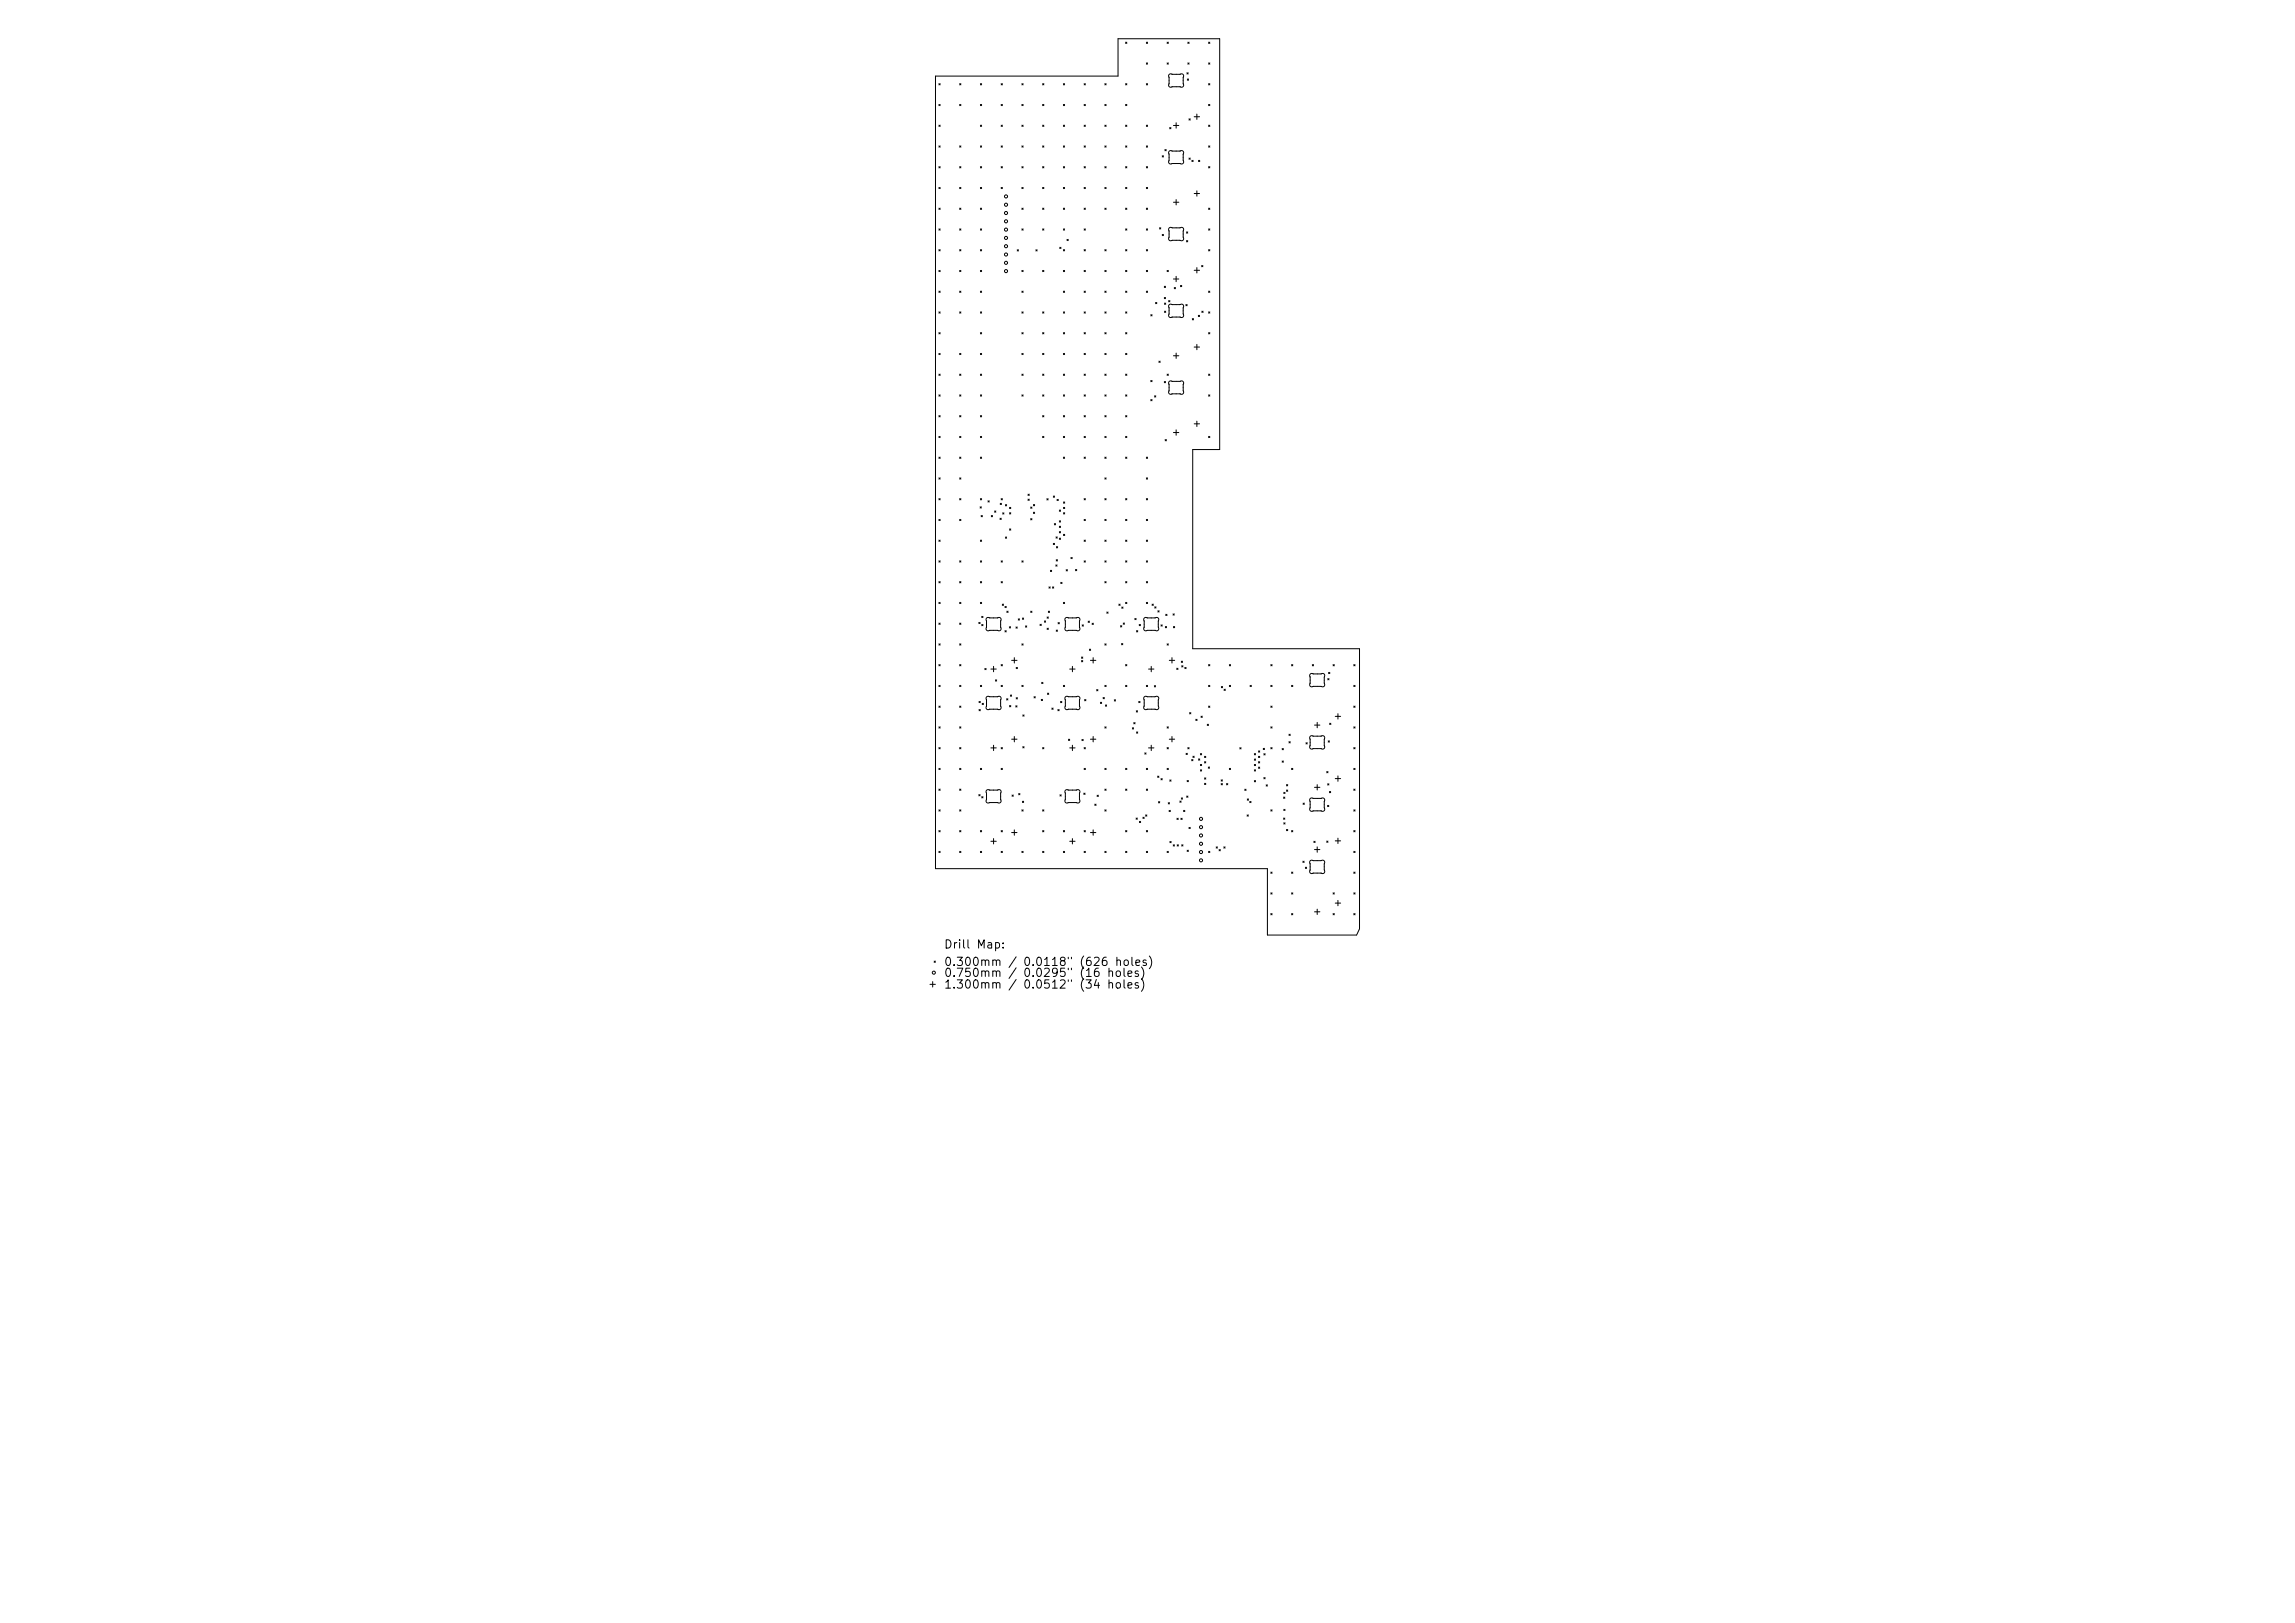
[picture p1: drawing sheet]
<svg xmlns="http://www.w3.org/2000/svg" width="297mm" height="210mm" viewBox="0 0 297 210" stroke-linecap="round" stroke-linejoin="round" font-family="sans-serif">
<defs><g id="words">
<g font-size="1.1">
<text x="122.1" y="123">Drill Map:</text>
<text x="122.1" y="125.3">0.300mm / 0.0118&quot; (626 holes)</text>
<text x="122.1" y="126.7">0.750mm</text>
<text x="122.1" y="128.2">1.300mm / 0.0512&quot; (34</text>
<text x="132.3" y="126.7">0.0295&quot; (16</text>
</g>
</g></defs>
<g fill="none" stroke="#000" stroke-width=".13">
<path d="M121.1 9.8h23.6v-4.8h13.1v53.2h-3.4v25.7h21.5v36.3l-.3 .8h-11.6v-8.6h-42.9zM121.5 10.8l.2 .2M121.5 13.5l.2 .2M121.5 16.2l.2 .2M121.5 18.9l.2 .1M121.7 10.8l-.2 .2M121.7 13.5l-.2 .2M121.7 16.2l-.2 .2M121.7 18.9l-.2 .1M124.2 13.5l.2 .2M124.2 18.9l.2 .1M124.2 10.8l.2 .2"/>
<path d="M124.4 10.8l-.2 .2M124.4 13.5l-.2 .2M124.4 18.9l-.2 .1M126.9 16.2l.1 .2M126.9 18.9l.1 .1M126.9 10.8l.1 .2M126.9 13.5l.1 .2M127 10.8l-.1 .2M127 13.5l-.1 .2M127 16.2l-.1 .2M127 18.9l-.1 .1M129.6 13.5l.1 .2"/>
<path d="M129.6 16.2l.1 .2M129.6 10.8l.1 .2M129.6 18.9l.1 .1M129.7 10.8l-.1 .2M129.7 13.5l-.1 .2M129.7 16.2l-.1 .2M129.7 18.9l-.1 .1M132.2 16.2l.2 .2M132.2 18.9l.2 .1M132.2 13.5l.2 .2M132.2 10.8l.2 .2M132.4 10.8l-.2 .2"/>
<path d="M132.4 13.5l-.2 .2M132.4 16.2l-.2 .2M132.4 18.9l-.2 .1M134.9 18.9l.2 .1M134.9 13.5l.2 .2M134.9 10.8l.2 .2M134.9 16.2l.2 .2M135.1 10.8l-.2 .2M135.1 13.5l-.2 .2M135.1 16.2l-.2 .2M135.1 18.9l-.2 .1M137.6 16.2l.2 .2"/>
<path d="M137.6 13.5l.2 .2M137.6 18.9l.2 .1M137.6 10.8l.2 .2M137.8 10.8l-.2 .2M137.8 13.5l-.2 .2M137.8 16.2l-.2 .2M137.8 18.9l-.2 .1M140.3 18.9l.2 .1M140.3 16.2l.2 .2M140.3 10.8l.2 .2M140.3 13.5l.2 .2M140.5 10.8l-.2 .2"/>
<path d="M140.5 13.5l-.2 .2M140.5 16.2l-.2 .2M140.5 18.9l-.2 .1M143 13.5l.1 .2M143 16.2l.1 .2M143 10.8l.1 .2M143 18.9l.1 .1M143.1 10.8l-.1 .2M143.1 13.5l-.1 .2M143.1 16.2l-.1 .2M143.1 18.9l-.1 .1M145.7 16.2l.1 .2"/>
<path d="M145.7 18.9l.1 .1M145.7 13.5l.1 .2M145.7 5.5l.1 .1M145.7 10.8l.1 .2M145.8 5.5l-.1 .1M145.8 10.8l-.1 .2M145.8 13.5l-.1 .2M145.8 16.2l-.1 .2M145.8 18.9l-.1 .1M148.4 18.9l.1 .1M148.4 8.1l.1 .2M148.4 5.5l.1 .1"/>
<path d="M148.4 10.8l.1 .2M148.4 16.2l.1 .2M148.5 5.5l-.1 .1M148.5 8.1l-.1 .2M148.5 10.8l-.1 .2M148.5 16.2l-.1 .2M148.5 18.9l-.1 .1M150.8 19.3l.1 .2M150.9 19.3l-.1 .2M151 8.1l.2 .2M151 5.5l.2 .1M151.2 5.5l-.2 .1"/>
<path d="M151.2 8.1l-.2 .2M151.3 19.6l.2-.1 1.6 .1 .1 .2-.1 1.3-.2 .1h-1.6l-.1-.3v-1.2zM151.3 9.6h.2h1.6l.1 .2-.1 1.4-.2 .1-1.6-.1-.1-.2v-1.2zM151.4 16.5l.1 .2M151.5 16.5l-.1 .2M151.9 16.2h.7M152.2 15.9v.7M153.6 9.4l.2 .2M153.7 10.2l.1 .2M153.7 8.1l.2 .2M153.7 5.5l.2 .1M153.8 9.4l-.2 .2"/>
<path d="M153.8 10.2l-.1 .2M153.9 15.4l.1 .1M153.9 5.5l-.2 .1M153.9 8.1l-.2 .2M154 15.4l-.1 .1M154.5 15.1h.7M154.9 14.8v.7M156.4 13.5l.2 .2M156.4 10.8l.2 .2M156.4 5.5l.2 .1M156.4 8.1l.2 .2M156.4 16.2l.2 .2"/>
<path d="M156.4 18.9l.2 .1M156.6 5.5l-.2 .1M156.6 10.8l-.2 .2M156.6 13.5l-.2 .2M156.6 16.2l-.2 .2M156.6 18.9l-.2 .1M156.6 8.1l-.2 .2M121.5 21.6l.2 .1M121.5 24.2l.2 .2M121.5 26.9l.2 .2M121.5 29.6l.2 .2M121.5 32.3l.2 .2"/>
<path d="M121.5 35l.2 .1M121.5 37.7l.2 .1M121.7 21.6l-.2 .1M121.7 24.2l-.2 .2M121.7 26.9l-.2 .2M121.7 29.6l-.2 .2M121.7 32.3l-.2 .2M121.7 35l-.2 .1M121.7 37.7l-.2 .1M124.2 21.6l.2 .1M124.2 24.2l.2 .2M124.2 26.9l.2 .2"/>
<path d="M124.2 29.6l.2 .2M124.2 32.3l.2 .2M124.2 35l.2 .1M124.2 37.7l.2 .1M124.4 21.6l-.2 .1M124.4 24.2l-.2 .2M124.4 26.9l-.2 .2M124.4 29.6l-.2 .2M124.4 32.3l-.2 .2M124.4 35l-.2 .1M124.4 37.7l-.2 .1M126.9 21.6l.1 .1"/>
<path d="M126.9 26.9l.1 .2M126.9 29.6l.1 .2M126.9 32.3l.1 .2M126.9 37.7l.1 .1M126.9 24.2l.1 .2M126.9 35l.1 .1M127 21.6l-.1 .1M127 24.2l-.1 .2M127 26.9l-.1 .2M127 29.6l-.1 .2M127 32.3l-.1 .2M127 35l-.1 .1"/>
<path d="M127 37.7l-.1 .1M129.6 21.6l.1 .1M129.6 24.2l.1 .2M129.7 21.6l-.1 .1M129.7 24.2l-.1 .2M131.6 32.3l.2 .2M131.8 32.3l-.2 .2M132.2 24.2l.2 .2M132.2 26.9l.2 .2M132.2 35l.2 .1M132.2 37.7l.2 .1M132.2 29.6l.2 .2"/>
<path d="M132.2 21.6l.2 .1M132.4 21.6l-.2 .1M132.4 24.2l-.2 .2M132.4 26.9l-.2 .2M132.4 29.6l-.2 .2M132.4 35l-.2 .1M132.4 37.7l-.2 .1M134.1 32.3l.1 .2M134.2 32.3l-.1 .2M134.9 29.6l.2 .2M134.9 21.6l.2 .1M134.9 24.2l.2 .2"/>
<path d="M134.9 26.9l.2 .2M134.9 35l.2 .1M135.1 21.6l-.2 .1M135.1 24.2l-.2 .2M135.1 26.9l-.2 .2M135.1 29.6l-.2 .2M135.1 35l-.2 .1M137.1 32l.2 .2M137.3 32l-.2 .2M137.6 21.6l.2 .1M137.6 24.2l.2 .2M137.6 35l.2 .1"/>
<path d="M137.6 26.9l.2 .2M137.6 29.6l.2 .2M137.6 37.7l.2 .1M137.6 32.3l.2 .2M137.8 21.6l-.2 .1M137.8 24.2l-.2 .2M137.8 26.9l-.2 .2M137.8 29.6l-.2 .2M137.8 32.3l-.2 .2M137.8 35l-.2 .1M137.8 37.7l-.2 .1M138.1 31l.1 .1"/>
<path d="M138.2 31l-.1 .1M140.3 26.9l.2 .2M140.3 37.7l.2 .1M140.3 29.6l.2 .2M140.3 21.6l.2 .1M140.3 32.3l.2 .2M140.3 35l.2 .1M140.3 24.2l.2 .2M140.5 21.6l-.2 .1M140.5 24.2l-.2 .2M140.5 26.9l-.2 .2M140.5 29.6l-.2 .2"/>
<path d="M140.5 32.3l-.2 .2M140.5 35l-.2 .1M140.5 37.7l-.2 .1M143 32.3l.1 .2M143 21.6l.1 .1M143 24.2l.1 .2M143 35l.1 .1M143 37.7l.1 .1M143 26.9l.1 .2M143.1 21.6l-.1 .1M143.1 24.2l-.1 .2M143.1 26.9l-.1 .2"/>
<path d="M143.1 32.3l-.1 .2M143.1 35l-.1 .1M143.1 37.7l-.1 .1M145.7 35l.1 .1M145.7 24.2l.1 .2M145.7 26.9l.1 .2M145.7 37.7l.1 .1M145.7 29.6l.1 .2M145.7 21.6l.1 .1M145.7 32.3l.1 .2M145.8 21.6l-.1 .1M145.8 24.2l-.1 .2"/>
<path d="M145.8 26.9l-.1 .2M145.8 29.6l-.1 .2M145.8 32.3l-.1 .2M145.8 35l-.1 .1M145.8 37.7l-.1 .1M148.4 29.6l.1 .2M148.4 21.6l.1 .1M148.4 32.3l.1 .2M148.4 24.2l.1 .2M148.4 35l.1 .1M148.4 26.9l.1 .2M148.4 37.7l.1 .1"/>
<path d="M148.5 21.6l-.1 .1M148.5 24.2l-.1 .2M148.5 26.9l-.1 .2M148.5 29.6l-.1 .2M148.5 32.3l-.1 .2M148.5 35l-.1 .1M148.5 37.7l-.1 .1M149.5 39.1l.2 .2M149.7 39.1l-.2 .2M150.1 29.5l.1 .1M150.2 29.5l-.1 .1M150.4 20.2l.2 .1"/>
<path d="M150.4 30.3l.2 .2M150.6 20.2l-.2 .1M150.6 30.3l-.2 .2M150.7 37l.1 .2M150.7 38.5l.1 .2M150.7 39.2l.2 .2M150.8 37l-.1 .2M150.8 38.5l-.1 .2M150.9 39.2l-.2 .2M151 35l.2 .1M151.2 35l-.2 .1M151.2 38.9l.2 .2"/>
<path d="M151.3 39.4h.2h1.6l.1 .2-.1 1.4-.2 .1-1.6-.1-.1-.2v-1.2zM151.3 29.5l.2-.1 1.6 .1 .1 .2-.1 1.4-.2 .1-1.6-.1-.1-.2v-1.2zM151.4 38.9l-.2 .2M151.9 26.2h.7M151.9 36.1h.7M152 37.2l.1 .2M152.1 37.2l-.1 .2M152.2 25.8v.7M152.2 35.8v.7M152.8 36.9l.1 .2M152.9 36.9l-.1 .2M153.5 39.4l.1 .2"/>
<path d="M153.5 30l.2 .2M153.5 31.1l.2 .2M153.6 39.4l-.1 .2M153.7 30l-.2 .2M153.7 31.1l-.2 .2M153.9 20.5l.1 .1M154 20.5l-.1 .1M154.2 20.7l.2 .2M154.4 20.7l-.2 .2M154.5 25h.7M154.5 35h.7M154.9 24.7v.7"/>
<path d="M154.9 34.6v.7M155.1 20.7l.2 .2M155.3 20.7l-.2 .2M155.5 34.4l.2 .1M155.7 34.4l-.2 .1M156.4 32.3l.2 .2M156.4 21.6l.2 .1M156.4 26.9l.2 .2M156.4 29.6l.2 .2M156.4 37.7l.2 .1M156.6 21.6l-.2 .1M156.6 26.9l-.2 .2"/>
<path d="M156.6 29.6l-.2 .2M156.6 32.3l-.2 .2M156.6 37.7l-.2 .1M121.5 40.4l.2 .1M121.5 43l.2 .2M121.5 45.7l.2 .2M121.5 48.4l.2 .2M121.5 51.1l.2 .2M121.5 53.8l.2 .1M121.5 56.5l.2 .1M121.5 59.1l.2 .2M121.7 40.4l-.2 .1"/>
<path d="M121.7 43l-.2 .2M121.7 45.7l-.2 .2M121.7 48.4l-.2 .2M121.7 51.1l-.2 .2M121.7 53.8l-.2 .1M121.7 56.5l-.2 .1M121.7 59.1l-.2 .2M124.2 40.4l.2 .1M124.2 45.7l.2 .2M124.2 48.4l.2 .2M124.2 51.1l.2 .2M124.2 56.5l.2 .1"/>
<path d="M124.2 59.1l.2 .2M124.2 53.8l.2 .1M124.4 40.4l-.2 .1M124.4 45.7l-.2 .2M124.4 48.4l-.2 .2M124.4 51.1l-.2 .2M124.4 53.8l-.2 .1M124.4 56.5l-.2 .1M124.4 59.1l-.2 .2M126.9 40.4l.1 .1M126.9 43l.1 .2M126.9 48.4l.1 .2"/>
<path d="M126.9 51.1l.1 .2M126.9 53.8l.1 .1M126.9 59.1l.1 .2M126.9 56.5l.1 .1M126.9 45.7l.1 .2M127 40.4l-.1 .1M127 43l-.1 .2M127 45.7l-.1 .2M127 48.4l-.1 .2M127 51.1l-.1 .2M127 53.8l-.1 .1M127 56.5l-.1 .1"/>
<path d="M127 59.1l-.1 .2M132.2 45.7l.2 .2M132.2 48.4l.2 .2M132.2 40.4l.2 .1M132.2 51.1l.2 .2M132.2 43l.2 .2M132.4 40.4l-.2 .1M132.4 43l-.2 .2M132.4 45.7l-.2 .2M132.4 48.4l-.2 .2M132.4 51.1l-.2 .2M134.9 40.4l.2 .1"/>
<path d="M134.9 51.1l.2 .2M134.9 43l.2 .2M134.9 53.8l.2 .1M134.9 45.7l.2 .2M134.9 48.4l.2 .2M134.9 56.5l.2 .1M135.1 40.4l-.2 .1M135.1 43l-.2 .2M135.1 45.7l-.2 .2M135.1 48.4l-.2 .2M135.1 51.1l-.2 .2M135.1 53.8l-.2 .1"/>
<path d="M135.1 56.5l-.2 .1M137.6 45.7l.2 .2M137.6 56.5l.2 .1M137.6 48.4l.2 .2M137.6 51.1l.2 .2M137.6 59.1l.2 .2M137.6 40.4l.2 .1M137.6 43l.2 .2M137.6 53.8l.2 .1M137.8 40.4l-.2 .1M137.8 43l-.2 .2M137.8 45.7l-.2 .2"/>
<path d="M137.8 48.4l-.2 .2M137.8 51.1l-.2 .2M137.8 53.8l-.2 .1M137.8 56.5l-.2 .1M137.8 59.1l-.2 .2M140.3 48.4l.2 .2M140.3 51.1l.2 .2M140.3 40.4l.2 .1M140.3 53.8l.2 .1M140.3 43l.2 .2M140.3 45.7l.2 .2M140.3 56.5l.2 .1"/>
<path d="M140.3 59.1l.2 .2M140.5 40.4l-.2 .1M140.5 43l-.2 .2M140.5 45.7l-.2 .2M140.5 48.4l-.2 .2M140.5 51.1l-.2 .2M140.5 53.8l-.2 .1M140.5 56.5l-.2 .1M140.5 59.1l-.2 .2M143 53.8l.1 .1M143 43l.1 .2M143 56.5l.1 .1"/>
<path d="M143 45.7l.1 .2M143 48.4l.1 .2M143 59.1l.1 .2M143 40.4l.1 .1M143 51.1l.1 .2M143.1 40.4l-.1 .1M143.1 43l-.1 .2M143.1 45.7l-.1 .2M143.1 48.4l-.1 .2M143.1 51.1l-.1 .2M143.1 53.8l-.1 .1M143.1 56.5l-.1 .1"/>
<path d="M143.1 59.1l-.1 .2M145.7 59.1l.1 .2M145.7 40.4l.1 .1M145.7 48.4l.1 .2M145.7 51.1l.1 .2M145.7 43l.1 .2M145.7 53.8l.1 .1M145.7 45.7l.1 .2M145.7 56.5l.1 .1M145.8 40.4l-.1 .1M145.8 43l-.1 .2M145.8 45.7l-.1 .2"/>
<path d="M145.8 48.4l-.1 .2M145.8 51.1l-.1 .2M145.8 53.8l-.1 .1M145.8 56.5l-.1 .1M145.8 59.1l-.1 .2M148.4 59.1l.1 .2M148.5 59.1l-.1 .2M148.9 40.7l.2 .2M148.9 49.2l.2 .2M148.9 51.7l.2 .2M149.1 40.7l-.2 .2M149.1 49.2l-.2 .2"/>
<path d="M149.1 51.7l-.2 .2M149.4 51.2l.2 .2M149.6 51.2l-.2 .2M150 46.7l.1 .2M150.1 46.7l-.1 .2M150.7 49.4l.1 .1M150.7 40.3l.2 .1M150.8 56.9l.1 .1M150.8 49.4l-.1 .1M150.9 40.3l-.2 .1M150.9 56.9l-.1 .1M151 48.4l.2 .2"/>
<path d="M151.2 48.4l-.2 .2M151.3 49.4l.2-.1 1.6 .1 .1 .2-.1 1.3-.2 .1h-1.6l-.1-.3v-1.2zM151.9 46h.7M151.9 56h.7M152.2 45.7v.7M152.2 55.6v.7M154.3 41.2l.2 .2M154.5 41.2l-.2 .2M154.5 44.9h.7M154.5 54.8h.7M154.9 44.6v.7M154.9 54.5v.7"/>
<path d="M155.1 40.8l.1 .2M155.2 40.8l-.1 .2M155.5 40.3l.2 .1M155.7 40.3l-.2 .1M156.4 43l.2 .2M156.4 56.5l.2 .1M156.4 40.4l.2 .1M156.4 48.4l.2 .2M156.4 51.1l.2 .2M156.6 40.4l-.2 .1M156.6 43l-.2 .2M156.6 48.4l-.2 .2"/>
<path d="M156.6 51.1l-.2 .2M156.6 56.5l-.2 .1M121.5 61.8l.2 .2M121.5 64.5l.2 .2M121.5 67.2l.2 .2M121.5 69.9l.2 .1M121.5 72.6l.2 .1M121.5 75.3l.2 .1M121.5 77.9l.2 .2M121.7 61.8l-.2 .2M121.7 64.5l-.2 .2M121.7 67.2l-.2 .2"/>
<path d="M121.7 69.9l-.2 .1M121.7 72.6l-.2 .1M121.7 75.3l-.2 .1M121.7 77.9l-.2 .2M124.2 61.8l.2 .2M124.2 67.2l.2 .2M124.2 72.6l.2 .1M124.2 77.9l.2 .2M124.2 64.5l.2 .2M124.2 75.3l.2 .1M124.4 61.8l-.2 .2M124.4 64.5l-.2 .2"/>
<path d="M124.4 67.2l-.2 .2M124.4 72.6l-.2 .1M124.4 75.3l-.2 .1M124.4 77.9l-.2 .2M126.8 65.6l.2 .1M126.9 64.5l.1 .2M126.9 72.6l.1 .1M126.9 75.3l.1 .1M126.9 77.9l.1 .2M126.9 69.9l.1 .1M127 66.7l.1 .2M127 65.6l-.2 .1"/>
<path d="M127 64.5l-.1 .2M127 69.9l-.1 .1M127 72.6l-.1 .1M127 75.3l-.1 .1M127 77.9l-.1 .2M127.1 79.8l.1 .1M127.1 66.7l-.1 .2M127.2 79.8l-.1 .1M127.7 80l.2-.1 1.6 .1 .1 .2-.1 1.3-.2 .1h-1.6l-.1-.2v-1.2zM127.9 64.8l.1 .2M128 64.8l-.1 .2M128.3 66.7l.1 .2"/>
<path d="M128.4 66.7l-.1 .2M128.7 66.1l.2 .2M128.9 66.1l-.2 .2M129.4 67.1l.2 .1M129.4 65.1l.2 .2M129.6 64.5l.1 .2M129.6 75.3l.1 .1M129.6 72.6l.1 .1M129.6 67.1l-.2 .1M129.6 65.1l-.2 .2M129.7 78.2l.2 .1M129.7 64.5l-.1 .2"/>
<path d="M129.7 72.6l-.1 .1M129.7 75.3l-.1 .1M129.8 66.4l.1 .1M129.9 78.2l-.2 .1M129.9 66.4l-.1 .1M130.1 78.5l.1 .1M130.1 65.3l.2 .2M130.1 69.5l.2 .1M130.2 78.5l-.1 .1M130.3 65.3l-.2 .2M130.3 69.5l-.2 .1M130.3 79.1l.2 .1"/>
<path d="M130.5 79.1l-.2 .1M130.6 65.6l.2 .2M130.6 66.3l.2 .2M130.6 68.4l.2 .2M130.8 65.6l-.2 .2M130.8 66.3l-.2 .2M130.8 68.4l-.2 .2M132.2 72.6l.2 .1M132.3 80l.2 .1M132.4 72.6l-.2 .1M132.5 80l-.2 .1M133 63.9l.2 .2"/>
<path d="M133 64.6l.2 .1M133.2 63.9l-.2 .2M133.2 64.6l-.2 .1M133.4 65.6l.1 .2M133.4 67.1l.1 .2M133.4 79.1l.1 .1M133.5 65.6l-.1 .2M133.5 67.1l-.1 .2M133.5 79.1l-.1 .1M133.7 65.3l.2 .1M133.7 66.3l.2 .1M133.9 65.3l-.2 .1"/>
<path d="M133.9 66.3l-.2 .1M135.5 64.5l.1 .2M135.5 79.8l.2 .2M135.6 64.5l-.1 .2M135.7 79.8l-.2 .2M135.7 79.1l.1 .1M135.7 75.9l.2 .2M135.8 79.1l-.1 .1M135.9 75.9l-.2 .2M135.9 73.8l.2 .2M136.1 73.8l-.2 .2M136.2 75.9l.2 .2"/>
<path d="M136.3 64.2l.2 .1M136.3 70.3l.2 .2M136.4 75.9l-.2 .2M136.4 67.8l.2 .1M136.5 64.2l-.2 .1M136.5 70.3l-.2 .2M136.6 67.8l-.2 .1M136.6 73.1l.2 .2M136.7 69.5l.1 .1M136.7 72.4l.1 .2M136.7 70.7l.2 .2M136.8 73.1l-.2 .2"/>
<path d="M136.8 64.6l.2 .2M136.8 69.5l-.1 .1M136.8 72.4l-.1 .2M136.9 70.7l-.2 .2M137 64.6l-.2 .2M137.1 69.6l.2 .2M137.1 66l.2 .2M137.1 67.4l.2 .2M137.1 68.1l.2 .2M137.1 68.8l.2 .1M137.3 66l-.2 .2M137.3 67.4l-.2 .2"/>
<path d="M137.3 68.1l-.2 .2M137.3 68.8l-.2 .1M137.3 69.6l-.2 .2M137.3 75.4l.1 .1M137.4 75.4l-.1 .1M137.6 77.9l.2 .2M137.6 64.9l.2 .2M137.6 65.6l.2 .2M137.6 66.3l.2 .2M137.6 69.1l.2 .2M137.8 77.9l-.2 .2M137.8 64.9l-.2 .2"/>
<path d="M137.8 65.6l-.2 .2M137.8 66.3l-.2 .2M137.8 69.1l-.2 .2M137.9 80l.2-.1 1.6 .1 .1 .2-.1 1.3-.2 .1h-1.6l-.1-.2v-1.2zM138 73.7l.1 .2M138.1 73.7l-.1 .2M138.6 72.1l.2 .2M138.8 72.1l-.2 .2M139.2 73.7l.1 .1M139.3 73.7l-.1 .1M140.3 64.5l.2 .2M140.3 67.2l.2 .2"/>
<path d="M140.3 69.9l.2 .1M140.3 72.6l.2 .1M140.5 64.5l-.2 .2M140.5 67.2l-.2 .2M140.5 72.6l-.2 .1M140.5 69.9l-.2 .1M143 64.5l.1 .2M143 61.8l.1 .2M143 67.2l.1 .2M143 69.9l.1 .1M143 72.6l.1 .1M143 75.3l.1 .1"/>
<path d="M143.1 61.8l-.1 .2M143.1 64.5l-.1 .2M143.1 69.9l-.1 .1M143.1 72.6l-.1 .1M143.1 67.2l-.1 .2M143.1 75.3l-.1 .1M143.2 79.2l.2 .2M143.4 79.2l-.2 .2M144.8 78.2l.2 .1M145 78.2l-.2 .1M145.2 78.5l.1 .2M145.3 78.5l-.1 .2"/>
<path d="M145.7 64.5l.1 .2M145.7 69.9l.1 .1M145.7 72.6l.1 .1M145.7 75.3l.1 .1M145.7 67.2l.1 .2M145.7 77.9l.1 .2M145.8 67.2l-.1 .2M145.8 69.9l-.1 .1M145.8 75.3l-.1 .1M145.8 77.9l-.1 .2M145.8 64.5l-.1 .2M145.8 72.6l-.1 .1"/>
<path d="M148.1 80l.2-.1 1.6 .1 .1 .2-.1 1.3-.2 .1h-1.6l-.1-.2v-1.2zM148.4 61.8l.1 .2M148.4 64.5l.1 .2M148.4 67.2l.1 .2M148.4 75.3l.1 .1M148.4 77.9l.1 .2M148.4 69.9l.1 .1M148.4 72.6l.1 .1M148.5 64.5l-.1 .2M148.5 67.2l-.1 .2M148.5 72.6l-.1 .1M148.5 75.3l-.1 .1"/>
<path d="M148.5 61.8l-.1 .2M148.5 69.9l-.1 .1M148.5 77.9l-.1 .2M149.1 78.2l.2 .1M149.3 78.2l-.2 .1M149.4 78.5l.2 .2M149.6 78.5l-.2 .2M149.8 79l.2 .2M150 79l-.2 .2M150.9 79.5l.1 .1M151 79.5l-.1 .1M151.8 79.4l.2 .2"/>
<path d="M152 79.4l-.2 .2M121.5 80.6l.2 .2M121.5 83.3l.2 .2M121.5 86l.2 .2M121.5 88.7l.2 .1M121.5 91.4l.2 .1M121.5 94.1l.2 .1M121.5 96.7l.2 .2M121.5 99.4l.2 .2M121.7 80.6l-.2 .2M121.7 83.3l-.2 .2M121.7 86l-.2 .2"/>
<path d="M121.7 88.7l-.2 .1M121.7 91.4l-.2 .1M121.7 94.1l-.2 .1M121.7 96.7l-.2 .2M121.7 99.4l-.2 .2M124.2 80.6l.2 .2M124.2 83.3l.2 .2M124.2 88.7l.2 .1M124.2 91.4l.2 .1M124.2 94.1l.2 .1M124.2 96.7l.2 .2M124.2 99.4l.2 .2"/>
<path d="M124.2 86l.2 .2M124.4 80.6l-.2 .2M124.4 83.3l-.2 .2M124.4 88.7l-.2 .1M124.4 91.4l-.2 .1M124.4 96.7l-.2 .2M124.4 99.4l-.2 .2M124.4 86l-.2 .2M124.4 94.1l-.2 .1M126.7 80.5l.1 .2M126.7 90.8l.2 .1M126.7 91.8l.2 .2"/>
<path d="M126.8 80.5l-.1 .2M126.9 90.8l-.2 .1M126.9 91.8l-.2 .2M126.9 99.4l.1 .2M126.9 88.7l.1 .1M127 88.7l-.1 .1M127 99.4l-.1 .2M127.1 80.8l.1 .2M127.1 91l.2 .2M127.2 80.8l-.1 .2M127.3 91l-.2 .2M127.5 86.5l.1 .2"/>
<path d="M127.6 86.5l-.1 .2M127.7 90.2l.2-.1 1.6 .1 .1 .2-.1 1.3-.2 .1h-1.6l-.1-.2v-1.2zM128.2 86.6h.7M128.2 96.8h.7M128.6 86.2v.7M128.6 96.4v.7M128.8 88l.2 .1M129 88l-.2 .1M129.6 86l.1 .2M129.6 88.7l.1 .1M129.6 96.7l.1 .2M129.6 99.4l.1 .2"/>
<path d="M129.7 86l-.1 .2M129.7 99.4l-.1 .2M129.7 88.7l-.1 .1M129.7 96.7l-.1 .2M130.1 81.6l.1 .2M130.2 81.6l-.1 .2M130.3 90.4l.1 .2M130.4 90.4l-.1 .2M130.6 81.1l.2 .2M130.6 91.3l.2 .2M130.8 89.9l.1 .2M130.8 81.1l-.2 .2"/>
<path d="M130.8 91.3l-.2 .2M130.9 89.9l-.1 .2M130.9 85.4h.7M130.9 95.6h.7M131.3 85.1v.7M131.3 95.3v.7M131.5 91.3l.1 .2M131.5 81.1l.1 .2M131.5 86.4l.2 .1M131.5 90.3l.2 .1M131.6 91.3l-.1 .2M131.6 81.1l-.1 .2"/>
<path d="M131.7 86.4l-.2 .1M131.7 90.3l-.2 .1M131.8 80.1l.1 .1M131.9 80.1l-.1 .1M132.2 83.3l.2 .2M132.2 88.7l.2 .1M132.4 92.5l.1 .2M132.4 96.6l.1 .2M132.4 83.3l-.2 .2M132.4 88.7l-.2 .1M132.5 96.6l-.1 .2M132.5 92.5l-.1 .2"/>
<path d="M132.7 81l.2 .2M132.9 81l-.2 .2M133.8 90.1l.2 .2M134 90.1l-.2 .2M134.6 80.8l.2 .1M134.8 80.8l-.2 .1M134.8 90.5l.1 .2M134.8 88.3l.2 .2M134.9 90.5l-.1 .2M134.9 96.7l.2 .2M135 88.3l-.2 .2M135.1 96.7l-.2 .2"/>
<path d="M135.2 80.3l.1 .2M135.3 80.3l-.1 .2M135.5 81.3l.2 .1M135.6 89.7l.1 .1M135.7 81.3l-.2 .1M135.7 89.7l-.1 .1M136.1 91.6l.2 .2M136.3 91.6l-.2 .2M136.7 81.5l.1 .2M136.8 81.5l-.1 .2M136.9 91.8l.2 .2M136.9 80.6l.2 .1"/>
<path d="M137.1 91.8l-.2 .2M137.1 80.6l-.2 .1M137.3 90.8l.1 .1M137.4 90.8l-.1 .1M137.6 88.7l.2 .1M137.8 88.7l-.2 .1M137.9 90.2l.2-.1 1.6 .1 .1 .2-.1 1.3-.2 .1h-1.6l-.1-.2v-1.2zM138.3 95.6l.1 .2M138.4 95.6l-.1 .2M138.4 86.6h.7M138.4 96.8h.7M138.8 86.2v.7"/>
<path d="M138.8 96.4v.7M140 85l.1 .2M140 85.5l.1 .1M140 95.7l.2 .1M140 80.9l.2 .1M140.1 85l-.1 .2M140.1 85.5l-.1 .1M140.2 95.7l-.2 .1M140.2 80.9l-.2 .1M140.3 99.4l.2 .2M140.3 96.7l.2 .2M140.4 90.5l.1 .2"/>
<path d="M140.5 96.7l-.2 .2M140.5 99.4l-.2 .2M140.5 90.5l-.1 .2M140.8 80.4l.2 .1M141 84l.1 .2M141 80.4l-.2 .1M141.1 85.4h.7M141.1 95.6h.7M141.1 84l-.1 .2M141.3 80.6l.2 .2M141.5 85.1v.7M141.5 95.3v.7"/>
<path d="M141.5 80.6l-.2 .2M141.9 89.2l.2 .2M142.1 89.2l-.2 .2M142.4 90.9l.2 .1M142.6 90.9l-.2 .1M142.8 90.3l.1 .1M142.9 90.3l-.1 .1M143 99.4l.1 .2M143 88.7l.1 .1M143 83.3l.1 .2M143 94.1l.1 .1M143.1 91.2l.1 .2"/>
<path d="M143.1 88.7l-.1 .1M143.1 83.3l-.1 .2M143.1 94.1l-.1 .1M143.1 99.4l-.1 .2M143.2 91.2l-.1 .2M144.2 90.5l.2 .2M144.4 90.5l-.2 .2M145 81l.2 .1M145.1 83.3l.2 .1M145.2 81l-.2 .1M145.3 83.3l-.2 .1M145.4 80.6l.1 .2"/>
<path d="M145.5 80.6l-.1 .2M145.7 86l.1 .2M145.7 88.7l.1 .1M145.7 99.4l.1 .2M145.8 86l-.1 .2M145.8 88.7l-.1 .1M145.8 99.4l-.1 .2M146.5 94.2l.2 .1M146.7 94.2l-.2 .1M146.7 93.5l.2 .2M146.9 80l.1 .2M146.9 93.5l-.2 .2"/>
<path d="M147 80l-.1 .2M147.1 92l.1 .1M147.1 94.7l.1 .2M147.1 81.6l.1 .2M147.2 92l-.1 .1M147.2 81.6l-.1 .2M147.2 94.7l-.1 .2M147.4 90.8l.1 .1M147.4 80.8l.2 .2M147.5 90.8l-.1 .1M147.6 80.8l-.2 .2M148.1 90.2l.2-.1 1.6 .1 .1 .2-.1 1.3-.2 .1h-1.6l-.1-.2v-1.2z"/>
<path d="M148.2 97.4l.1 .2M148.3 97.4l-.1 .2M148.4 88.7l.1 .1M148.4 99.4l.1 .2M148.5 88.7l-.1 .1M148.5 99.4l-.1 .2M148.6 86.6h.7M148.6 96.8h.7M149 86.2v.7M149 96.4v.7M149.4 88.7l.1 .2M149.5 88.7l-.1 .2"/>
<path d="M150.2 80.9l.2 .1M150.4 80.9l-.2 .1M150.8 81.1l.2 .1M151 81.1l-.2 .1M151 99.4l.2 .2M151 83.3l.2 .2M151 94.1l.2 .1M151 96.7l.2 .2M151.2 83.3l-.2 .2M151.2 94.1l-.2 .1M151.2 96.7l-.2 .2M151.2 99.4l-.2 .2"/>
<path d="M151.3 85.4h.7M151.3 95.6h.7M151.7 85.1v.7M151.7 95.3v.7M151.9 81.1l.1 .1M152 81.1l-.1 .1M152.3 86.5l.1 .1M152.4 86.5l-.1 .1M152.9 85.6l.1 .1M152.9 86.1l.2 .2M153 85.6l-.1 .1M153.1 86.1l-.2 .2"/>
<path d="M153.3 86.4l.2 .1M153.5 86.4l-.2 .1M153.5 97.5l.2 .1M153.7 97.5l-.2 .1M153.7 96.7l.2 .2M153.9 96.7l-.2 .2M154 92.2l.1 .2M154.1 92.2l-.1 .2M154.2 98.3l.2 .1M154.4 98.3l-.2 .1M154.4 97.8l.1 .2M154.5 97.8l-.1 .2"/>
<path d="M154.8 93.1l.1 .1M154.9 93.1l-.1 .1M155.1 98.2l.2 .2M155.3 98.2l-.2 .2M155.3 99.6l.2 .2M155.3 97.5l.2 .2M155.3 98.9l.2 .2M155.4 92.7l.2 .1M155.5 97.5l-.2 .2M155.5 98.9l-.2 .2M155.5 99.6l-.2 .2M155.6 92.7l-.2 .1"/>
<path d="M155.9 97.9l.1 .1M155.9 98.6l.1 .1M156 97.9l-.1 .1M156 98.6l-.1 .1M156.2 93.7l.2 .2M156.4 99.2l.1 .2M156.4 93.7l-.2 .2M156.4 88.7l.2 .1M156.4 86l.2 .2M156.4 91.4l.2 .1M156.5 99.2l-.1 .2M156.6 86l-.2 .2"/>
<path d="M156.6 88.7l-.2 .1M156.6 91.4l-.2 .1M158.1 88.8l.1 .2M158.2 88.8l-.1 .2M158.4 89.2l.2 .1M158.6 89.2l-.2 .1M159.1 88.7l.2 .1M159.1 86l.2 .2M159.1 99.4l.2 .2M159.3 86l-.2 .2M159.3 88.7l-.2 .1M159.3 99.4l-.2 .2"/>
<path d="M160.4 96.7l.2 .2M160.6 96.7l-.2 .2M161.8 88.7l.1 .1M161.9 88.7l-.1 .1M162.3 98.2l.2 .2M162.3 97.5l.2 .2M162.3 98.9l.2 .2M162.3 99.6l.2 .2M162.5 97.5l-.2 .2M162.5 98.2l-.2 .2M162.5 98.9l-.2 .2M162.5 99.6l-.2 .2"/>
<path d="M162.9 99.3l.1 .1M162.9 97.2l.1 .1M162.9 97.9l.1 .1M162.9 98.6l.1 .1M163 97.2l-.1 .1M163 97.9l-.1 .1M163 98.6l-.1 .1M163 99.3l-.1 .1M163.5 96.8l.1 .2M163.6 97.5l.1 .2M163.6 96.8l-.1 .2M163.7 97.5l-.1 .2"/>
<path d="M164.5 88.7l.1 .1M164.5 94.1l.1 .1M164.5 91.4l.1 .1M164.5 86l.1 .2M164.5 96.7l.1 .2M164.6 86l-.1 .2M164.6 88.7l-.1 .1M164.6 91.4l-.1 .1M164.6 94.1l-.1 .1M164.6 96.7l-.1 .2M165.9 96.9l.2 .1M165.9 98.5l.2 .1"/>
<path d="M166.1 96.9l-.2 .1M166.1 98.5l-.2 .1M166.8 96l.2 .1M166.8 95l.2 .2M167 96l-.2 .1M167 95l-.2 .2M167.1 88.7l.2 .1M167.1 99.4l.2 .2M167.1 86l.2 .2M167.3 88.7l-.2 .1M167.3 99.4l-.2 .2M167.3 86l-.2 .2"/>
<path d="M169 96.1l.2 .2M169.2 96.1l-.2 .2M169.6 95.3l.2-.1 1.5 .1 .1 .2v1.3l-.2 .1h-1.6l-.1-.2v-1.2zM169.6 87.2l.2-.1 1.5 .1 .1 .2v1.4l-.2 .1-1.6-.1-.1-.2v-1.2zM169.8 86l.2 .2M170 86l-.2 .2M170.1 93.8h.7M170.5 93.5v.7M171.7 99.8l.2 .2M171.8 87.8l.2 .2M171.9 99.8l-.2 .2M171.9 95.9l.1 .1"/>
<path d="M171.9 87l.2 .2M172 87.8l-.2 .2M172 95.9l-.1 .1M172.1 93.6l.1 .1M172.1 87l-.2 .2M172.2 93.6l-.1 .1M172.5 86l.2 .2M172.7 86l-.2 .2M172.8 92.7h.7M173.1 92.3v.7M175.2 96.7l.2 .2M175.2 91.4l.2 .1"/>
<path d="M175.2 88.7l.2 .1M175.2 86l.2 .2M175.2 94.1l.2 .1M175.2 99.4l.2 .2M175.4 91.4l-.2 .1M175.4 86l-.2 .2M175.4 99.4l-.2 .2M175.4 88.7l-.2 .1M175.4 94.1l-.2 .1M175.4 96.7l-.2 .2M121.5 102.1l.2 .2M121.5 104.8l.2 .2"/>
<path d="M121.5 107.5l.2 .1M121.5 110.2l.2 .1M121.7 102.1l-.2 .2M121.7 104.8l-.2 .2M121.7 107.5l-.2 .1M121.7 110.2l-.2 .1M124.2 102.1l.2 .2M124.2 104.8l.2 .2M124.2 107.5l.2 .1M124.2 110.2l.2 .1M124.4 104.8l-.2 .2M124.4 107.5l-.2 .1"/>
<path d="M124.4 102.1l-.2 .2M124.4 110.2l-.2 .1M126.7 102.8l.1 .2M126.8 102.8l-.1 .2M126.9 107.5l.1 .1M126.9 110.2l.1 .1M127 107.5l-.1 .1M127 110.2l-.1 .1M127.1 103.1l.1 .1M127.2 103.1l-.1 .1M127.7 102.2h.2h1.6l.1 .2-.1 1.4-.2 .1-1.6-.1-.1-.2v-1.2zM128.2 108.9h.7"/>
<path d="M128.6 108.5v.7M129.6 110.2l.1 .1M129.6 107.5l.1 .1M129.7 107.5l-.1 .1M129.7 110.2l-.1 .1M130.9 107.7h.7M131 102.9l.1 .1M131.1 102.9l-.1 .1M131.3 107.4v.7M131.8 102.7l.2 .1M132 102.7l-.2 .1M132.2 104.8l.2 .2"/>
<path d="M132.2 110.2l.2 .1M132.3 103.7l.2 .1M132.4 104.8l-.2 .2M132.4 110.2l-.2 .1M132.5 103.7l-.2 .1M134.9 107.5l.2 .1M134.9 104.8l.2 .2M134.9 110.2l.2 .1M135.1 104.8l-.2 .2M135.1 107.5l-.2 .1M135.1 110.2l-.2 .1M137.2 102.8l.1 .2"/>
<path d="M137.3 102.8l-.1 .2M137.6 110.2l.2 .1M137.6 107.5l.2 .1M137.8 107.5l-.2 .1M137.8 110.2l-.2 .1M137.9 102.2h.2h1.6l.1 .2-.1 1.4-.2 .1-1.6-.1-.1-.2v-1.2zM138.4 108.9h.7M138.8 108.5v.7M140.3 102.6l.1 .2M140.3 110.2l.2 .1M140.3 107.5l.2 .1M140.4 102.6l-.1 .2"/>
<path d="M140.5 107.5l-.2 .1M140.5 110.2l-.2 .1M141.1 107.7h.7M141.5 107.4v.7M141.7 104.1l.1 .1M141.8 104.1l-.1 .1M142 102.9l.1 .2M142.1 102.9l-.1 .2M143 102.1l.1 .2M143 110.2l.1 .1M143 104.8l.1 .2M143.1 102.1l-.1 .2"/>
<path d="M143.1 104.8l-.1 .2M143.1 110.2l-.1 .1M145.7 102.1l.1 .2M145.7 107.5l.1 .1M145.7 110.2l.1 .1M145.8 102.1l-.1 .2M145.8 107.5l-.1 .1M145.8 110.2l-.1 .1M147 105.8l.2 .2M147.2 105.8l-.2 .2M147.5 106.3l.1 .1M147.6 106.3l-.1 .1"/>
<path d="M147.9 105.7l.2 .2M148.1 105.7l-.2 .2M148.3 105.4l.1 .2M148.4 107.5l.1 .1M148.4 110.2l.1 .1M148.4 102.1l.1 .2M148.4 105.4l-.1 .2M148.5 102.1l-.1 .2M148.5 107.5l-.1 .1M148.5 110.2l-.1 .1M149.8 100.4l.2 .2M149.9 103.7l.2 .2"/>
<path d="M150 100.4l-.2 .2M150.1 103.7l-.2 .2M150.2 100.7l.2 .2M150.4 100.7l-.2 .2M151 110.2l.2 .1M151.2 103.9l.1 .1M151.2 110.2l-.2 .1M151.3 104.9l.2 .1M151.3 103.9l-.1 .1M151.4 100.9l.1 .2M151.4 108.9l.2 .1M151.5 104.9l-.2 .1"/>
<path d="M151.5 100.9l-.1 .2M151.6 108.9l-.2 .1M151.8 109.3l.2 .2M152 109.3l-.2 .2M152.3 105.9l.2 .1M152.3 109.3l.2 .2M152.5 105.9l-.2 .1M152.5 109.3l-.2 .2M152.7 103.6l.2 .2M152.8 105.9l.2 .1M152.9 103.6l-.2 .2M152.9 103.2l.1 .2"/>
<path d="M152.9 109.3l.2 .2M153 105.9l-.2 .1M153 103.2l-.1 .2M153.1 109.3l-.2 .2M153.2 104.9l.1 .1M153.3 104.9l-.1 .1M153.6 103l.1 .2M153.6 110l.2 .2M153.6 101l.2 .2M153.7 103l-.1 .2M153.8 101l-.2 .2M153.8 110l-.2 .2"/>
<path d="M153.9 107.1l.1 .1M154 107.1l-.1 .1M155.9 100.7l.1 .1M155.9 101.4l.1 .1M156 100.7l-.1 .1M156 101.4l-.1 .1M156.4 110.2l.2 .1M156.6 110.2l-.2 .1M157.4 109.6l.1 .1M157.5 109.6l-.1 .1M157.8 109.9l.1 .2M157.9 109.9l-.1 .2"/>
<path d="M158 101.4l.2 .2M158 100.9l.2 .2M158.2 100.9l-.2 .2M158.2 101.4l-.2 .2M158.4 109.6l.1 .1M158.5 109.6l-.1 .1M158.7 101.4l.2 .2M158.9 101.4l-.2 .2M161.1 102.1l.2 .2M161.3 102.1l-.2 .2M161.4 105.4l.1 .2M161.4 103.4l.2 .1"/>
<path d="M161.5 105.4l-.1 .2M161.6 103.4l-.2 .1M161.7 103.7l.2 .2M161.9 103.7l-.2 .2M162.3 101l.2 .2M162.5 101l-.2 .2M163.6 100.6l.1 .2M163.7 100.6l-.1 .2M163.9 101.6l.1 .1M164 101.6l-.1 .1M164.5 118.2l.1 .2M164.5 112.8l.1 .2"/>
<path d="M164.5 104.8l.1 .2M164.5 115.5l.1 .2M164.6 104.8l-.1 .2M164.6 112.8l-.1 .2M164.6 115.5l-.1 .2M164.6 118.2l-.1 .2M166.1 103.1l.2 .2M166.1 105.8l.2 .2M166.1 102.5l.2 .2M166.1 106.5l.2 .1M166.1 104.7l.2 .2M166.3 103.1l-.2 .2"/>
<path d="M166.3 105.8l-.2 .2M166.3 102.5l-.2 .2M166.3 104.7l-.2 .2M166.3 106.5l-.2 .1M166.5 101.5l.1 .2M166.5 102.2l.1 .2M166.5 107.3l.1 .2M166.6 101.5l-.1 .2M166.6 102.2l-.1 .2M166.6 107.3l-.1 .2M167.1 115.5l.2 .2M167.1 112.8l.2 .2"/>
<path d="M167.1 107.5l.2 .1M167.1 118.2l.2 .2M167.3 112.8l-.2 .2M167.3 115.5l-.2 .2M167.3 107.5l-.2 .1M167.3 118.2l-.2 .2M168.6 111.4l.2 .2M168.6 103.9l.2 .2M168.8 111.4l-.2 .2M168.8 103.9l-.2 .2M168.9 112.2l.2 .2M169.1 112.2l-.2 .2"/>
<path d="M169.6 103.3l.2-.1 1.5 .1 .1 .2v1.4l-.2 .1-1.6-.1-.1-.2v-1.2zM169.6 111.4l.2-.1 1.5 .1 .1 .2v1.3l-.2 .1h-1.6l-.1-.2v-1.2zM170 108.9l.2 .1M170.1 101.9h.7M170.1 109.9h.7M170.1 118h.7M170.2 108.9l-.2 .1M170.5 101.5v.7M170.5 109.6v.7M170.5 117.6v.7M171.7 108.8l.2 .2M171.8 104.2l.2 .2"/>
<path d="M171.8 101.4l.2 .2M171.9 108.8l-.2 .2M172 104.2l-.2 .2M172 101.4l-.2 .2M172 102.4l.2 .2M172.2 102.4l-.2 .2M172.5 118.2l.2 .2M172.5 115.5l.2 .2M172.7 115.5l-.2 .2M172.7 118.2l-.2 .2M172.8 100.7h.7M172.8 108.8h.7"/>
<path d="M172.8 116.9h.7M173.1 100.4v.7M173.1 108.5v.7M173.1 116.5v.7M175.2 112.8l.2 .2M175.2 110.2l.2 .1M175.2 107.5l.2 .1M175.2 104.8l.2 .2M175.2 118.2l.2 .2M175.2 102.1l.2 .2M175.2 115.5l.2 .2M175.4 104.8l-.2 .2"/>
<path d="M175.4 107.5l-.2 .1M175.4 112.8l-.2 .2M175.4 115.5l-.2 .2M175.4 102.1l-.2 .2M175.4 110.2l-.2 .1M175.4 118.2l-.2 .2M120.4 127.4h.7M120.7 127v.7M120.9 124.4l.2 .1M121.1 124.4l-.2 .1"/>
<circle cx="130.2" cy="26.5" r=".2"/>
<circle cx="130.2" cy="31.9" r=".2"/>
<circle cx="130.2" cy="25.4" r=".2"/>
<circle cx="130.2" cy="30.8" r=".2"/>
<circle cx="130.2" cy="29.7" r=".2"/>
<circle cx="130.2" cy="35.1" r=".2"/>
<circle cx="130.2" cy="28.6" r=".2"/>
<circle cx="130.2" cy="34" r=".2"/>
<circle cx="130.2" cy="27.6" r=".2"/>
<circle cx="130.2" cy="32.9" r=".2"/>
<circle cx="155.4" cy="107" r=".2"/>
<circle cx="155.4" cy="108.1" r=".2"/>
<circle cx="155.4" cy="106" r=".2"/>
<circle cx="155.4" cy="111.3" r=".2"/>
<circle cx="155.4" cy="110.3" r=".2"/>
<circle cx="155.4" cy="109.2" r=".2"/>
<circle cx="120.8" cy="125.9" r=".2"/>
</g>
<use href="#words"/>
</svg>
